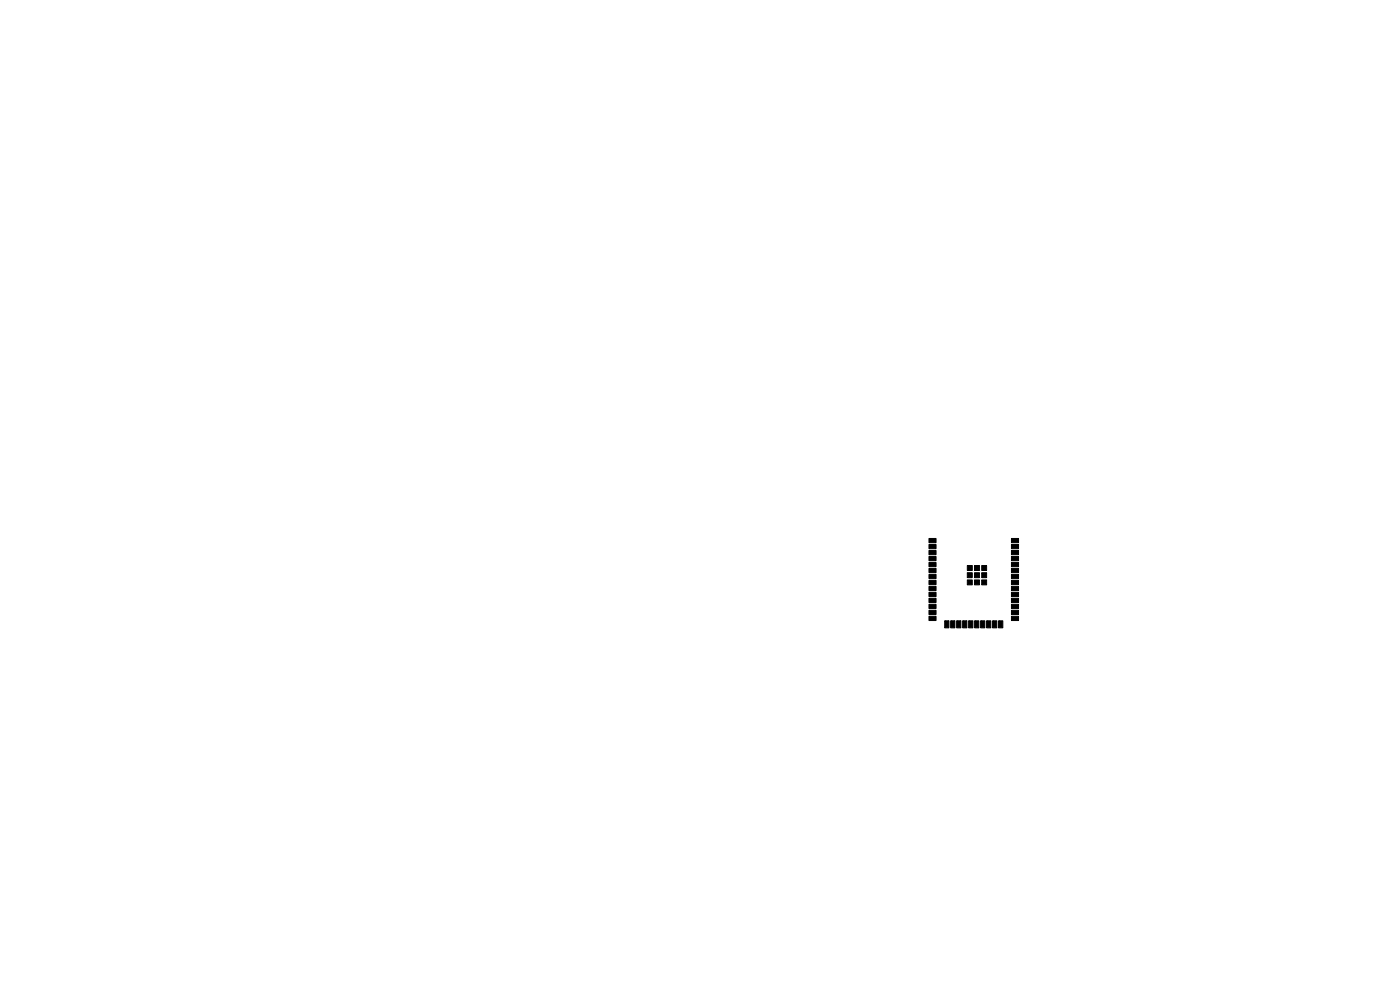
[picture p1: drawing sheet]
<svg xmlns="http://www.w3.org/2000/svg" width="297mm" height="210mm" viewBox="0 0 297 210" stroke-linecap="round" stroke-linejoin="round" font-family="sans-serif">
<g fill="#000" stroke="#000" stroke-width=".21">
<path d="M197.1 118h1.5v.9h-1.5zM197.1 116.8h1.5v.9h-1.5zM197.1 115.5h1.5v.9h-1.5zM197.1 114.2h1.5v.9h-1.5zM214.6 114.2h1.5v.9h-1.5zM214.6 115.5h1.5v.9h-1.5zM214.6 116.8h1.5v.9h-1.5zM214.6 118h1.5v.9h-1.5zM197.1 130.7h1.5v.9h-1.5zM197.1 129.5h1.5v.9h-1.5zM197.1 128.2h1.5v.9h-1.5zM197.1 126.9h1.5v.9h-1.5z"/>
<path d="M197.1 125.7h1.5v.9h-1.5zM197.1 124.4h1.5v.9h-1.5zM197.1 123.1h1.5v.9h-1.5zM197.1 121.8h1.5v.9h-1.5zM197.1 120.6h1.5v.9h-1.5zM197.1 119.3h1.5v.9h-1.5zM200.4 131.7h.9v1.5h-.9zM201.7 131.7h.9v1.5h-.9zM202.9 131.7h.9v1.5h-.9zM204.2 131.7h.9v1.5h-.9zM205.5 131.7h.9v1.5h-.9zM205.2 120h1.1v1h-1.1z"/>
<path d="M205.2 121.5h1.1v1h-1.1zM205.2 123h1.1v1.1h-1.1zM206.8 131.7h.9v1.5h-.9zM206.7 120h1.1v1h-1.1zM206.7 121.5h1.1v1h-1.1zM206.7 123h1.1v1.1h-1.1zM208 131.7h.9v1.5h-.9zM209.3 131.7h.9v1.5h-.9zM208.3 120h1v1h-1zM208.3 121.5h1v1h-1zM208.3 123h1v1.1h-1zM210.6 131.7h.9v1.5h-.9z"/>
<path d="M211.8 131.7h.9v1.5h-.9zM214.6 119.3h1.5v.9h-1.5zM214.6 120.6h1.5v.9h-1.5zM214.6 121.8h1.5v.9h-1.5zM214.6 123.1h1.5v.9h-1.5zM214.6 124.4h1.5v.9h-1.5zM214.6 125.7h1.5v.9h-1.5zM214.6 126.9h1.5v.9h-1.5zM214.6 128.2h1.5v.9h-1.5zM214.6 129.5h1.5v.9h-1.5zM214.6 130.7h1.5v.9h-1.5z"/>
</g>
</svg>
